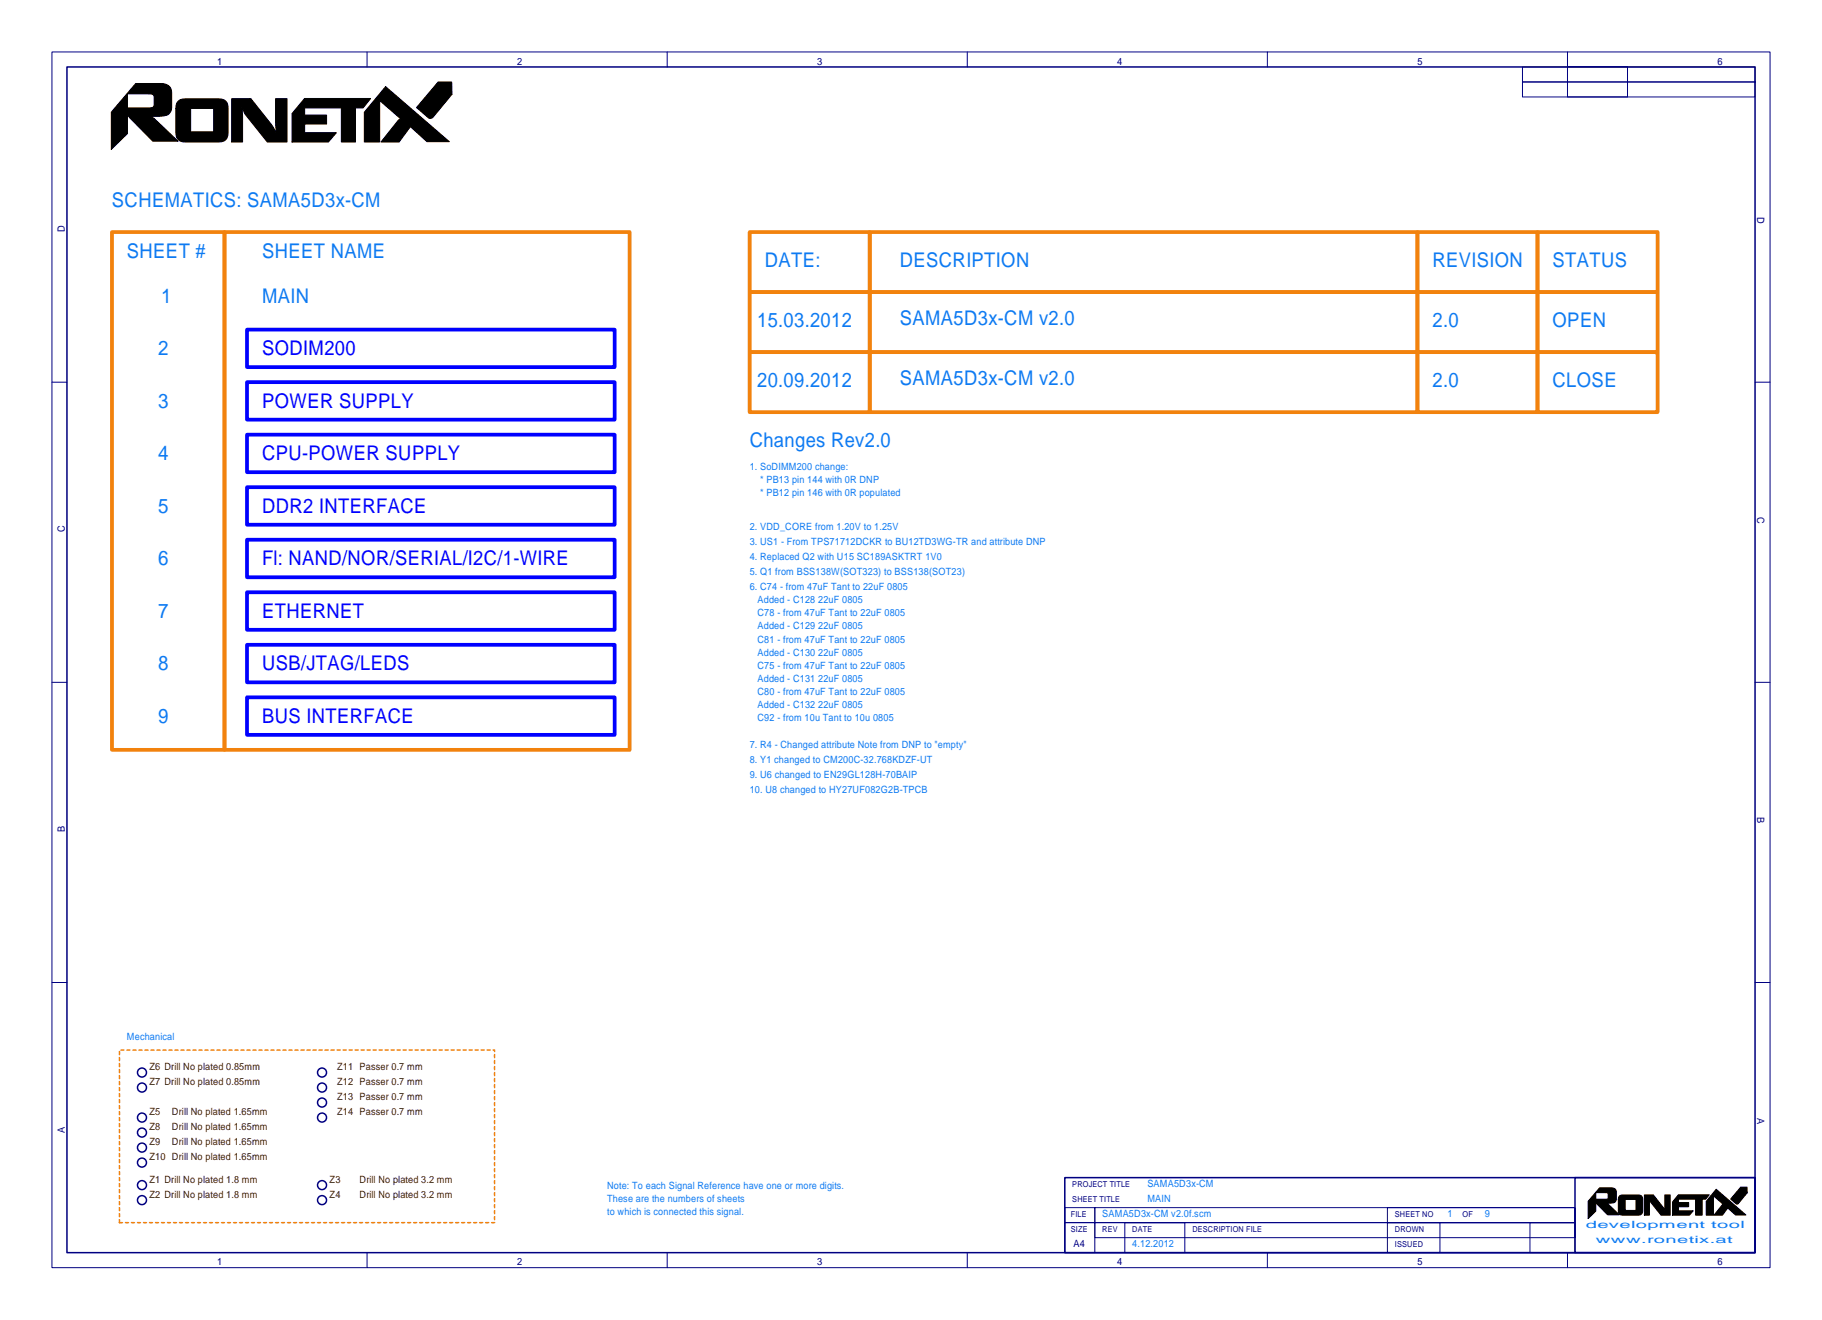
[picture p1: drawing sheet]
<svg xmlns="http://www.w3.org/2000/svg" width="308mm" height="223mm" viewBox="0 0 308 223" stroke-linecap="round" stroke-linejoin="round" font-family="sans-serif">
<defs><g id="words">
<g font-size="3.4" fill="#0d7af2">
<text x="19" y="35">SCHEMATICS: SAMA5D3x-CM</text>
<text x="21.5" y="43.6">SHEET #</text>
<text x="44.4" y="43.6">SHEET NAME</text>
<text x="129.4" y="45.1">DATE:</text>
<text x="152.3" y="45.1">DESCRIPTION</text>
<text x="242.5" y="45.1">REVISION</text>
<text x="262.8" y="45.1">STATUS</text>
<text x="27.3" y="51.2">1</text>
<text x="44.4" y="51.2">MAIN</text>
<text x="128.2" y="55.3">15.03.2012</text>
<text x="152.3" y="55">SAMA5D3x-CM v2.0</text>
<text x="242.5" y="55.3">2.0</text>
<text x="262.8" y="55.3">OPEN</text>
<text x="26.8" y="60.1">2</text>
<text x="128.2" y="65.4">20.09.2012</text>
<text x="152.3" y="65.2">SAMA5D3x-CM v2.0</text>
<text x="242.5" y="65.4">2.0</text>
<text x="262.8" y="65.4">CLOSE</text>
<text x="26.8" y="69">3</text>
<text x="26.8" y="77.9">4</text>
<text x="126.9" y="75.6">Changes Rev2.0</text>
<text x="26.8" y="86.8">5</text>
<text x="26.8" y="95.7">6</text>
<text x="26.8" y="104.6">7</text>
<text x="26.8" y="113.5">8</text>
<text x="26.8" y="122.3">9</text>
</g>
<g font-size="3.4" fill="#00f">
<text x="44.4" y="60.1">SODIM200</text>
<text x="44.4" y="69">POWER SUPPLY</text>
<text x="44.4" y="77.9">CPU-POWER SUPPLY</text>
<text x="44.4" y="86.8">DDR2 INTERFACE</text>
<text x="44.4" y="95.7">Fl: NAND/NOR/SERIAL/I2C/1-WIRE</text>
<text x="44.4" y="104.6">ETHERNET</text>
<text x="44.4" y="113.5">USB/JTAG/LEDS</text>
<text x="44.4" y="122.3">BUS INTERFACE</text>
</g>
<g font-size="1.7" fill="#000080">
<text x="36.7" y="11">1</text>
<text x="87.5" y="11">2</text>
<text x="138.3" y="11">3</text>
<text x="189.1" y="11">4</text>
<text x="239.9" y="11">5</text>
<text x="290.7" y="11">6</text>
<text x="11" y="39.3" transform="rotate(-90 11 39.3)">D</text>
<text x="297.5" y="36.7" transform="rotate(90 297.5 36.7)">D</text>
<text x="297.5" y="87.5" transform="rotate(90 297.5 87.5)">C</text>
<text x="11" y="90.1" transform="rotate(-90 11 90.1)">C</text>
<text x="11" y="140.9" transform="rotate(-90 11 140.9)">B</text>
<text x="297.5" y="138.3" transform="rotate(90 297.5 138.3)">B</text>
<text x="11" y="191.7" transform="rotate(-90 11 191.7)">A</text>
<text x="297.5" y="189.1" transform="rotate(90 297.5 189.1)">A</text>
<text x="36.7" y="214.2">1</text>
<text x="87.5" y="214.2">2</text>
<text x="138.3" y="214.2">3</text>
<text x="181.7" y="211.1">A4</text>
<text x="189.1" y="214.2">4</text>
<text x="239.9" y="214.2">5</text>
<text x="290.7" y="214.2">6</text>
</g>
<g font-size="1.7" fill="#0d7af2">
<text x="126.9" y="79.5">1. SoDIMM200 change:</text>
<text x="128.7" y="81.8">* PB13 pin 144 with 0R DNP</text>
<text x="128.7" y="84">* PB12 pin 146 with 0R populated</text>
<text x="126.9" y="89.7">2. VDD_CORE from 1.20V to 1.25V</text>
<text x="126.9" y="92.2">3. US1 - From TPS71712DCKR to BU12TD3WG-TR and attribute DNP</text>
<text x="126.9" y="94.8">4. Replaced Q2 with U15 SC189ASKTRT 1V0</text>
<text x="126.9" y="99.9">6. C74 - from 47uF Tant to 22uF 0805</text>
<text x="126.9" y="97.3">5. Q1 from BSS138W(SOT323) to BSS138(SOT23)</text>
<text x="128.2" y="102.1">Added - C128 22uF 0805</text>
<text x="128.2" y="104.3">C78 - from 47uF Tant to 22uF 0805</text>
<text x="128.2" y="106.5">Added - C129 22uF 0805</text>
<text x="128.2" y="108.7">C81 - from 47uF Tant to 22uF 0805</text>
<text x="128.2" y="111">Added - C130 22uF 0805</text>
<text x="128.2" y="113.2">C75 - from 47uF Tant to 22uF 0805</text>
<text x="128.2" y="115.4">Added - C131 22uF 0805</text>
<text x="128.2" y="117.6">C80 - from 47uF Tant to 22uF 0805</text>
<text x="128.2" y="119.9">Added - C132 22uF 0805</text>
<text x="128.2" y="122.1">C92 - from 10u Tant to 10u 0805</text>
<text x="126.9" y="129.1">8. Y1 changed to CM200C-32.768KDZF-UT</text>
<text x="126.9" y="131.6">9. U6 changed to EN29GL128H-70BAIP</text>
<text x="126.9" y="126.5">7. R4 - Changed attribute Note from DNP to &quot;empty&quot;</text>
<text x="126.9" y="134.1">10. U8 changed to HY27UF082G2B-TPCB</text>
<text x="21.5" y="176.1">Mechanical</text>
<text x="102.8" y="201.2">Note: To each Signal Reference have one or more digits.</text>
<text x="102.8" y="203.4">These are the numbers of sheets</text>
<text x="194.2" y="200.9">SAMA5D3x-CM</text>
<text x="194.2" y="203.5">MAIN</text>
<text x="102.8" y="205.6">to which is connected this signal.</text>
<text x="186.6" y="206">SAMA5D3x-CM v2.0f.scm</text>
<text x="245" y="206">1</text>
<text x="251.4" y="206">9</text>
<text x="268.4" y="207.8">development tool</text>
<text x="191.7" y="211.1">4.12.2012</text>
<text x="270.1" y="210.3">www.ronetix.at</text>
</g>
<g font-size="1.7" fill="#472400">
<text x="25.3" y="181.1">Z6 Drill No plated 0.85mm</text>
<text x="25.3" y="183.7">Z7 Drill No plated 0.85mm</text>
<text x="57.1" y="181.1">Z11 Passer 0.7 mm</text>
<text x="57.1" y="183.7">Z12 Passer 0.7 mm</text>
<text x="25.3" y="188.8">Z5</text>
<text x="25.3" y="191.3">Z8</text>
<text x="29.1" y="188.8">Drill No plated 1.65mm</text>
<text x="29.1" y="191.3">Drill No plated 1.65mm</text>
<text x="57.1" y="186.2">Z13 Passer 0.7 mm</text>
<text x="57.1" y="188.8">Z14 Passer 0.7 mm</text>
<text x="25.3" y="196.4">Z10 Drill No plated 1.65mm</text>
<text x="25.3" y="193.8">Z9</text>
<text x="29.1" y="193.8">Drill No plated 1.65mm</text>
<text x="25.3" y="202.7">Z2 Drill No plated 1.8 mm</text>
<text x="25.3" y="200.2">Z1 Drill No plated 1.8 mm</text>
<text x="55.8" y="200.2">Z3</text>
<text x="55.8" y="202.7">Z4</text>
<text x="60.9" y="200.2">Drill No plated 3.2 mm</text>
<text x="60.9" y="202.7">Drill No plated 3.2 mm</text>
</g>
<g font-size="1.4" fill="#000080">
<text x="181.5" y="203.4">SHEET TITLE</text>
<text x="181.5" y="200.9">PROJECT TITLE</text>
<text x="181.3" y="208.5">SIZE</text>
<text x="181.3" y="206">FILE</text>
<text x="186.6" y="208.5">REV</text>
<text x="191.7" y="208.5">DATE</text>
<text x="201.8" y="208.5">DESCRIPTION FILE</text>
<text x="236.1" y="208.5">DROWN</text>
<text x="236.1" y="206">SHEET NO</text>
<text x="247.6" y="206">OF</text>
<text x="236.1" y="211">ISSUED</text>
</g>
</g></defs>
<path d="M41.8 55.8h62.2v6.3h-62.2zM41.8 64.7h62.2v6.3h-62.2zM41.8 73.6h62.2v6.3h-62.2zM41.8 82.5h62.2v6.3h-62.2zM41.8 91.3h62.2v6.4h-62.2zM41.8 118h62.2v6.4h-62.2zM41.8 109.1h62.2v6.4h-62.2zM41.8 100.2h62.2v6.4h-62.2z" fill="none" stroke="#00f" stroke-width=".63"/>
<g fill="none" stroke="#f2820d" stroke-width=".63">
<path d="M19 39.3h19v87.6h-19zM38 39.3h68.6v87.6h-68.6zM126.9 39.3h20.3v10.1h-20.3zM147.2 39.3h92.7v10.1h-92.7zM239.9 39.3h20.4v10.1h-20.4zM260.3 39.3h20.3v10.1h-20.3zM126.9 49.4h20.3v10.2h-20.3zM126.9 59.6h20.3v10.2h-20.3zM147.2 49.4h92.7v10.2h-92.7zM147.2 59.6h92.7v10.2h-92.7zM239.9 49.4h20.4v10.2h-20.4zM239.9 59.6h20.4v10.2h-20.4z"/>
<path d="M260.3 49.4h20.3v10.2h-20.3zM260.3 59.6h20.3v10.2h-20.3z"/>
</g>
<g fill="#000" stroke="#000" stroke-width=".17">
<path d="M30.2 17.1l.5-.3 .7-.1h5.7l1 .3 .4 .5 .1 .8v4.3l-.3 .9-.5 .4-.8 .1h-5.7l-1-.2-.4-.6-.1-.7v-4.4l.1-.6zM32.3 18.3v4h3.9v-4z" fill-rule="evenodd"/>
<path d="M65.3 14.7l10.8 9.3h-3.8l-2.8-2.6-1.9 2.6h-3.1l2.9-3.6 .5-.2-3.6-3.2v7h-2.6v-5z" fill-rule="evenodd"/>
<path d="M74.2 13.9h2.2l.1 2.1-3.2 3.8-.6 .2-2.2-1.8z" fill-rule="evenodd"/>
<path d="M22.9 14.2l4.6-.1 .8 .2 .5 .4 .3 .9v2.5l-.3 1-.4 .3-.6 .2-2.6 .1 .9 .4 4 3.8h-4.2l-4-4-.3-.6v3.3l-2.8 2.7v-6.3zM21.6 15.9v2.4h3.8l.4-.1 .2-.2 .1-1.6-.3-.4z" fill-rule="evenodd"/>
<path d="M39.2 16.7h3.3l3.5 4.4 .9 1.7-.2-1.6v-4.5h1.9v7.3h-3.4l-3.7-4.6-.6-1.5 .2 1.7v4.4h-1.9z" fill-rule="evenodd"/>
<path d="M51.6 16.7h11.1l-1.2 1.6h-1.3v5.7h-2.4v-5.7h-6.2v1.2h3.7v1.5h-3.7v1.4l5.3 .1-1.3 1.5h-6.2v-4.8z" fill-rule="evenodd"/>
<path d="M270.8 201h2.1l.6 .3 .1 .4v1.2l-.1 .4-.5 .3h-1.2l.4 .2 1.9 1.8h-2l-2-2.2v1.6l-1.3 1.2v-2.9zM270.1 201.8v1.2l1.8-.1 .3-.1v-.7l-.1-.2z" fill-rule="evenodd"/>
<path d="M274.1 202.4l.6-.2h2.6l.5 .2 .3 .6v2l-.2 .4-.6 .2h-2.6l-.5-.1-.3-.6v-2zM275.1 203v1.8h1.8v-1.8z" fill-rule="evenodd"/>
<path d="M278.4 202.2h1.5l1.6 2.1 .4 .8-.1-2.9h.9v3.4h-1.5l-1.8-2.1-.3-.7 .1 2.8h-.9z" fill-rule="evenodd"/>
<path d="M284.1 202.2h5.2l-.6 .8h-.6v2.6h-1.1v-2.6l-2.9-.1v.6h1.7v.7h-1.7v.7h2.5l-.6 .7h-2.9v-2.2z" fill-rule="evenodd"/>
<path d="M290.5 201.3l5 4.3h-1.7l-1.3-1.2-.9 1.2h-1.5l1.4-1.7 .2-.1-1.7-1.4v3.2h-1.2v-2.3z" fill-rule="evenodd"/>
<path d="M294.7 200.9h1v1l-1.4 1.8-.3 .1-1.1-.9z" fill-rule="evenodd"/>
</g>
<path d="M20.2 177.7h63.5v29.2h-63.5z" fill="none" stroke="#f2820d" stroke-width=".25" stroke-dasharray=".5 .5"/>
<g fill="none" stroke="#000080" stroke-width=".25">
<path d="M11.3 11.3h285.8v200.7h-285.8zM180.2 199.3h116.9v12.7h-116.9zM266.6 199.3h30.5v12.7h-30.5z"/>
<circle cx="24" cy="184.1" r=".76"/>
<circle cx="24" cy="181.5" r=".76"/>
<circle cx="24" cy="189.1" r=".76"/>
<circle cx="24" cy="191.7" r=".76"/>
<circle cx="24" cy="194.2" r=".76"/>
<circle cx="24" cy="196.8" r=".76"/>
<circle cx="54.5" cy="181.5" r=".76"/>
<circle cx="54.5" cy="184.1" r=".76"/>
<circle cx="54.5" cy="186.6" r=".76"/>
<circle cx="54.5" cy="189.1" r=".76"/>
<circle cx="24" cy="203.1" r=".76"/>
<circle cx="24" cy="200.6" r=".76"/>
<circle cx="54.5" cy="203.1" r=".76"/>
<circle cx="54.5" cy="200.6" r=".76"/>
</g>
<g fill="none" stroke="#000080" stroke-width=".17">
<path d="M8.8 8.8h290.8v205.7h-290.8zM62.1 8.8v2.5M112.9 8.8v2.5M163.7 8.8v2.5M214.5 8.8v2.5M257.7 11.3h39.4v2.6h-39.4zM257.7 13.9h39.4v2.5h-39.4zM265.3 11.3h10.2v5.1h-10.2zM265.3 8.8v2.5M8.8 64.7h2.5M297.1 64.7h2.5M8.8 115.5h2.5"/>
<path d="M297.1 115.5h2.5M8.8 166.3h2.5M297.1 166.3h2.5M62.1 212v2.5M112.9 212v2.5M163.7 212v2.5M180.2 206.9h5.1v5.1h-5.1zM180.2 204.4h5.1v2.5h-5.1zM185.3 206.9h81.3v2.6h-81.3zM185.3 204.4h81.3v2.5h-81.3zM190.4 206.9h10.2v5.1h-10.2zM214.5 212v2.5"/>
<path d="M234.9 204.4h31.7v2.5h-31.7zM234.9 206.9h8.8v5.1h-8.8zM259 206.9h7.6v5.1h-7.6zM265.3 212v2.5"/>
</g>
<use href="#words"/>
</svg>
